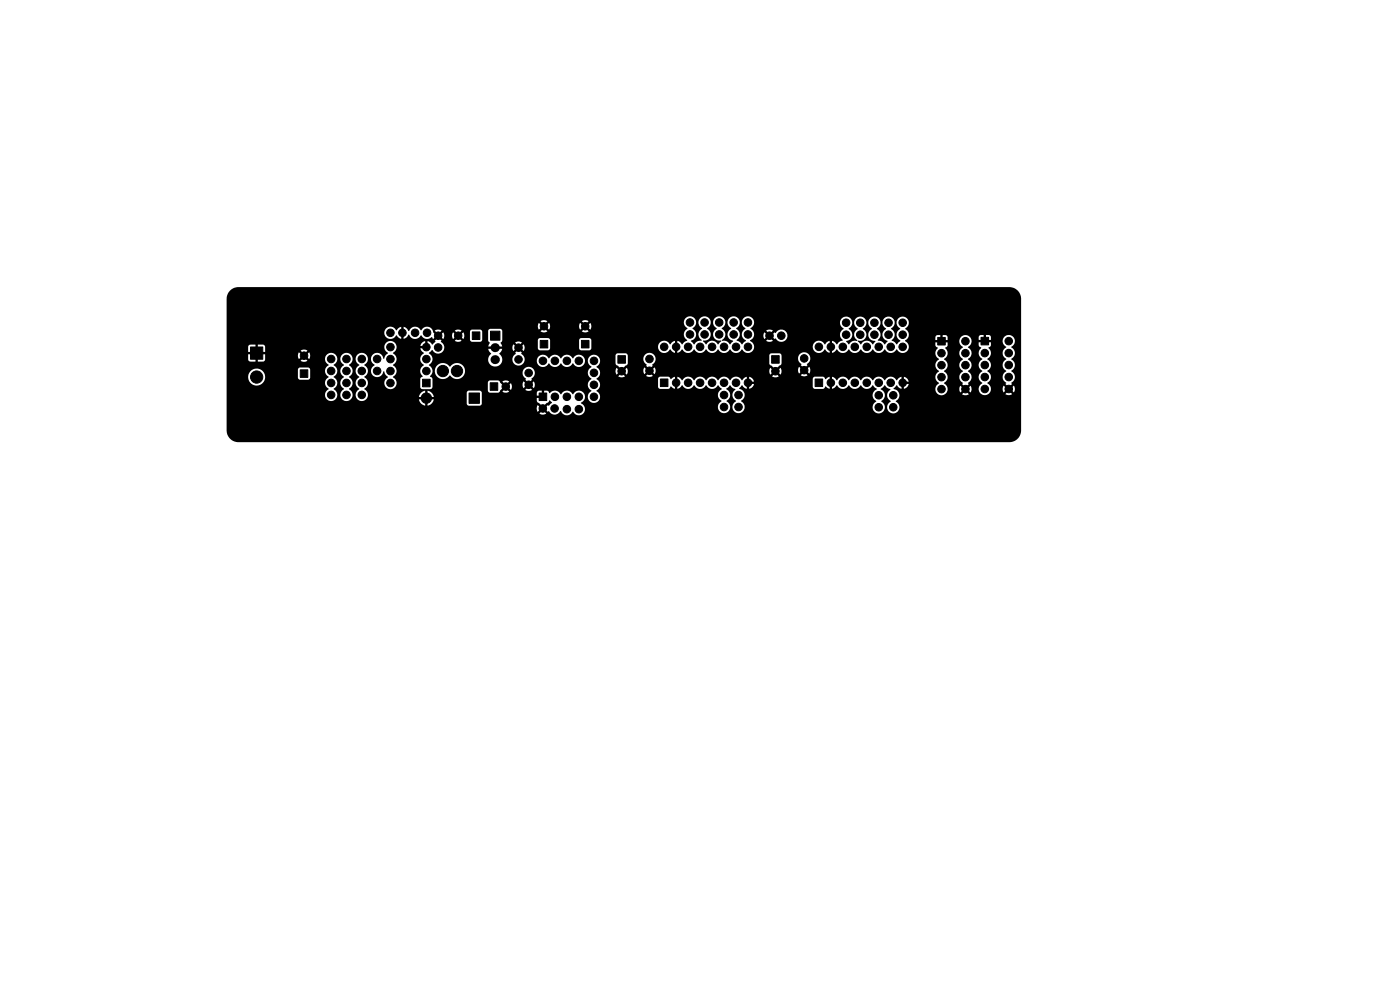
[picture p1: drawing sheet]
<svg xmlns="http://www.w3.org/2000/svg" width="297mm" height="210mm" viewBox="0 0 297 210" stroke-linecap="round" stroke-linejoin="round" font-family="sans-serif">
<g fill="#000" stroke="#000" stroke-width=".21">
<path d="M53.1 73.6h2.6v2.6h-2.6zM100.2 70.4h1.6v1.6h-1.6zM104.1 70.3h2v1.9h-2zM114.6 72.2h1.6v1.6h-1.6zM123.4 72.2h1.5v1.6h-1.5zM131.1 75.4h1.6v1.6h-1.6zM163.7 75.4h1.6v1.6h-1.6zM198.9 71.6h1.6v1.6h-1.6zM208.1 71.6h1.6v1.6h-1.6zM63.7 78.5h1.6v1.6h-1.6zM89.7 80.4h1.6v1.6h-1.6zM99.5 83.4h2.2v2.2h-2.2z"/>
<path d="M104 81.2h1.6v1.6h-1.6zM114.4 83.4h1.6v1.6h-1.6zM140.1 80.4h1.6v1.6h-1.6zM172.9 80.4h1.6v1.6h-1.6z"/>
<circle cx="54.4" cy="80" r="1.3"/>
<circle cx="64.5" cy="75.5" r=".8"/>
<circle cx="70.2" cy="78.7" r=".8"/>
<circle cx="70.2" cy="76.2" r=".8"/>
<circle cx="73.5" cy="78.7" r=".8"/>
<circle cx="73.5" cy="76.2" r=".8"/>
<circle cx="76.7" cy="78.7" r=".8"/>
<circle cx="76.7" cy="76.2" r=".8"/>
<circle cx="80" cy="76.2" r=".8"/>
<circle cx="80" cy="78.7" r=".8"/>
<circle cx="82.8" cy="70.6" r=".8"/>
<circle cx="82.8" cy="76.2" r=".8"/>
<circle cx="82.8" cy="73.6" r=".8"/>
<circle cx="82.8" cy="78.7" r=".8"/>
<circle cx="85.4" cy="70.6" r=".8"/>
<circle cx="88.1" cy="70.6" r=".8"/>
<circle cx="90.4" cy="78.7" r=".8"/>
<circle cx="90.4" cy="76.2" r=".8"/>
<circle cx="90.4" cy="73.6" r=".8"/>
<circle cx="90.6" cy="70.6" r=".8"/>
<circle cx="92.9" cy="71.2" r=".8"/>
<circle cx="92.9" cy="73.7" r=".8"/>
<circle cx="93.9" cy="78.7" r="1.2"/>
<circle cx="97" cy="78.7" r="1.2"/>
<circle cx="97.2" cy="71.2" r=".8"/>
<circle cx="110" cy="73.7" r=".8"/>
<circle cx="110" cy="76.2" r=".8"/>
<circle cx="112.2" cy="79.1" r=".8"/>
<circle cx="115.2" cy="76.5" r=".8"/>
<circle cx="115.4" cy="69.2" r=".8"/>
<circle cx="117.7" cy="76.5" r=".8"/>
<circle cx="120.3" cy="76.5" r=".8"/>
<circle cx="122.8" cy="76.5" r=".8"/>
<circle cx="124.1" cy="69.2" r=".8"/>
<circle cx="126" cy="76.5" r=".8"/>
<circle cx="126" cy="79.1" r=".8"/>
<circle cx="131.9" cy="78.7" r=".8"/>
<circle cx="137.8" cy="76.1" r=".8"/>
<circle cx="137.8" cy="78.6" r=".8"/>
<circle cx="140.9" cy="73.6" r=".8"/>
<circle cx="143.4" cy="73.6" r=".8"/>
<circle cx="146" cy="73.6" r=".8"/>
<circle cx="146.4" cy="70.9" r=".8"/>
<circle cx="146.4" cy="68.4" r=".8"/>
<circle cx="148.5" cy="73.6" r=".8"/>
<circle cx="149.5" cy="68.4" r=".8"/>
<circle cx="149.5" cy="70.9" r=".8"/>
<circle cx="151.1" cy="73.6" r=".8"/>
<circle cx="152.6" cy="68.4" r=".8"/>
<circle cx="152.6" cy="70.9" r=".8"/>
<circle cx="153.6" cy="73.6" r=".8"/>
<circle cx="155.6" cy="68.4" r=".8"/>
<circle cx="155.6" cy="70.9" r=".8"/>
<circle cx="156.1" cy="73.6" r=".8"/>
<circle cx="158.7" cy="68.4" r=".8"/>
<circle cx="158.7" cy="70.9" r=".8"/>
<circle cx="158.7" cy="73.6" r=".8"/>
<circle cx="163.2" cy="71.2" r=".8"/>
<circle cx="164.5" cy="78.7" r=".8"/>
<circle cx="165.7" cy="71.2" r=".8"/>
<circle cx="170.6" cy="78.5" r=".8"/>
<circle cx="170.6" cy="76" r=".8"/>
<circle cx="173.7" cy="73.6" r=".8"/>
<circle cx="176.3" cy="73.6" r=".8"/>
<circle cx="178.8" cy="73.6" r=".8"/>
<circle cx="179.5" cy="71" r=".8"/>
<circle cx="179.5" cy="68.5" r=".8"/>
<circle cx="181.3" cy="73.6" r=".8"/>
<circle cx="182.5" cy="71" r=".8"/>
<circle cx="182.5" cy="68.5" r=".8"/>
<circle cx="183.9" cy="73.6" r=".8"/>
<circle cx="185.5" cy="68.5" r=".8"/>
<circle cx="185.5" cy="71" r=".8"/>
<circle cx="186.4" cy="73.6" r=".8"/>
<circle cx="188.5" cy="68.5" r=".8"/>
<circle cx="188.5" cy="71" r=".8"/>
<circle cx="189" cy="73.6" r=".8"/>
<circle cx="191.5" cy="71" r=".8"/>
<circle cx="191.5" cy="68.5" r=".8"/>
<circle cx="191.5" cy="73.6" r=".8"/>
<circle cx="199.7" cy="74.9" r=".8"/>
<circle cx="199.7" cy="77.5" r=".8"/>
<circle cx="204.8" cy="72.4" r=".8"/>
<circle cx="204.8" cy="77.5" r=".8"/>
<circle cx="204.8" cy="74.9" r=".8"/>
<circle cx="208.9" cy="74.9" r=".8"/>
<circle cx="208.9" cy="77.4" r=".8"/>
<circle cx="208.9" cy="80" r=".8"/>
<circle cx="214" cy="80" r=".8"/>
<circle cx="214" cy="72.4" r=".8"/>
<circle cx="214" cy="74.9" r=".8"/>
<circle cx="214" cy="77.4" r=".8"/>
<circle cx="70.2" cy="83.8" r=".8"/>
<circle cx="70.2" cy="81.2" r=".8"/>
<circle cx="73.5" cy="83.8" r=".8"/>
<circle cx="73.5" cy="81.2" r=".8"/>
<circle cx="76.7" cy="83.8" r=".8"/>
<circle cx="76.7" cy="81.2" r=".8"/>
<circle cx="82.8" cy="81.2" r=".8"/>
<circle cx="90.5" cy="84.5" r="1.1"/>
<circle cx="107.3" cy="82" r=".8"/>
<circle cx="112.2" cy="81.6" r=".8"/>
<circle cx="115.2" cy="86.6" r=".8"/>
<circle cx="117.7" cy="86.6" r=".8"/>
<circle cx="117.7" cy="84.2" r=".8"/>
<circle cx="120.3" cy="86.8" r=".8"/>
<circle cx="120.3" cy="84.2" r=".8"/>
<circle cx="122.8" cy="86.8" r=".8"/>
<circle cx="122.8" cy="84.2" r=".8"/>
<circle cx="126" cy="84.2" r=".8"/>
<circle cx="126" cy="81.6" r=".8"/>
<circle cx="143.4" cy="81.2" r=".8"/>
<circle cx="146" cy="81.2" r=".8"/>
<circle cx="148.5" cy="81.2" r=".8"/>
<circle cx="151.1" cy="81.2" r=".8"/>
<circle cx="153.6" cy="83.8" r=".8"/>
<circle cx="153.6" cy="86.3" r=".8"/>
<circle cx="153.6" cy="81.2" r=".8"/>
<circle cx="156.1" cy="81.2" r=".8"/>
<circle cx="156.7" cy="83.8" r=".8"/>
<circle cx="156.7" cy="86.3" r=".8"/>
<circle cx="158.7" cy="81.2" r=".8"/>
<circle cx="176.3" cy="81.2" r=".8"/>
<circle cx="178.8" cy="81.2" r=".8"/>
<circle cx="181.3" cy="81.2" r=".8"/>
<circle cx="183.9" cy="81.2" r=".8"/>
<circle cx="186.4" cy="86.4" r=".8"/>
<circle cx="186.4" cy="83.8" r=".8"/>
<circle cx="186.4" cy="81.2" r=".8"/>
<circle cx="189" cy="81.2" r=".8"/>
<circle cx="189.5" cy="83.8" r=".8"/>
<circle cx="189.5" cy="86.4" r=".8"/>
<circle cx="191.5" cy="81.2" r=".8"/>
<circle cx="199.7" cy="80" r=".8"/>
<circle cx="199.7" cy="82.5" r=".8"/>
<circle cx="204.8" cy="80" r=".8"/>
<circle cx="204.8" cy="82.5" r=".8"/>
<circle cx="208.9" cy="82.5" r=".8"/>
<circle cx="214" cy="82.5" r=".8"/>
</g>
<path d="M105 73.7h.1M105 76.3h.1" fill="none" stroke="#000" stroke-width="1.9"/>
<path d="M48.7 61.7l1-.6 .9-.2h163.5a2.5 2.5 0 0 1 2.5 2.5v27.9a2.5 2.5 0 0 1-2.5 2.5h-163.5a2.5 2.5 0 0 1-2.5-2.5v-4.6h65.7l.3 .7 .7-.7 .3 .4-.7 .6 .8 .3 .7-.3-.7-.6 .4-.4 .6 .7 .2-.2a1.42 1.42 0 0 0 2.5 0 1.43 1.43 0 0 0 1.3 .9 1.43 1.43 0 0 0 1.3-.8 1.36 1.36 0 0 0 2.3 .4 1.36 1.36 0 0 0-.6-2.2 1.36 1.36 0 0 0 .6-2.2 1.36 1.36 0 0 0-2.3 .3 1.42 1.42 0 0 0-1.2-.7 1.42 1.42 0 0 0-1.3 .7 1.44 1.44 0 0 0-2.4-.2l-.4-.5h-.8v1h-.5v-1l-.9 .1-.1 .9h1v.5h-1v.7l1.2 1.2-.3 .3-.7-.7-.3 .8h-65.7v-6.7h4.5a1.8 1.8 0 0 0 2.8 1.5 1.8 1.8 0 0 0-.1-3.1h7.9v1.8l.3 .3h1.9l.4-.3v-1.9l-.4-.3h-1.8l-.4 .4-8.1-.1a1.81 1.81 0 0 0-2.5 1.7h-4.5v-6.4h4.5v1.1h1.2v.5h-1.2l.1 1.1 .3 .4h1.2v-1.2h.5v1.2h1.1l.4-.4v-.8h7l.2 .7 .7-.7 .4 .4-.7 .6 .9 .2 .5-.2-.7-.6 .4-.4 .7 .7h3.3l.2 .6 .6 .6a1.42 1.42 0 0 0-.8 1.3 1.42 1.42 0 0 0 .8 1.3 1.42 1.42 0 0 0-.8 1.2 1.42 1.42 0 0 0 .8 1.3 1.34 1.34 0 0 0-.5 2.1 1.34 1.34 0 0 0 2.1 0 1.34 1.34 0 0 0-.5-2.1 1.42 1.42 0 0 0 .8-1.3 1.42 1.42 0 0 0-.8-1.2 1.43 1.43 0 0 0 0-2.6l.6-.6 .2-.6h.6a1.81 1.81 0 0 0 .8 1.2 1.42 1.42 0 0 0-.8 1.3 1.42 1.42 0 0 0 .8 1.3 1.42 1.42 0 0 0-.8 1.2 1.42 1.42 0 0 0 .8 1.3 1.34 1.34 0 0 0-.6 2.1 1.34 1.34 0 0 0 2.2 0 1.34 1.34 0 0 0-.6-2.1 1.42 1.42 0 0 0 .8-1.3 1.42 1.42 0 0 0-.8-1.2 1.43 1.43 0 0 0 0-2.6l.6-.6 .2-.6h.6a1.81 1.81 0 0 0 .8 1.2 1.42 1.42 0 0 0-.8 1.3 1.42 1.42 0 0 0 .8 1.3 1.42 1.42 0 0 0-.8 1.2 1.42 1.42 0 0 0 .8 1.3 1.33 1.33 0 0 0-.4 2.2 1.33 1.33 0 0 0 2.2-.5h12v.5h-1.1a1.6 1.6 0 0 0 1.3 1.3v-1h.5v1a1.61 1.61 0 0 0 1.3-1.3h-1.1v-.5h1.1l-.4-.9h7.4v2.3l.2 .3 .3 .2h2.3l.4-.4v-2.4l-.4-.4h-2.3l-.3 .1-.2 .3h-7.4l-.9-.4v1.1h-.5v-1.1a1.6 1.6 0 0 0-1.3 1.3h-10.9l.1-.4a1.6 1.6 0 0 0-.8-1.3 1.42 1.42 0 0 0 .8-1.3 1.42 1.42 0 0 0-.8-1.2 1.43 1.43 0 0 0 0-2.6l.6-.6 .2-.6h.6a1.81 1.81 0 0 0 .8 1.2 1.35 1.35 0 0 0-.2 2.4 1.35 1.35 0 0 0 2.1-1l.4 .7 .5 .5a1.34 1.34 0 0 0-.5 2 1.34 1.34 0 0 0 2.1 0 1.34 1.34 0 0 0-.5-2 1.43 1.43 0 0 0 0-2.6 1.42 1.42 0 0 0 .7-1.2 1.42 1.42 0 0 0-.7-1.3 1.34 1.34 0 0 0 .5-2.1 1.34 1.34 0 0 0-2.1 0 1.34 1.34 0 0 0 .5 2.1l-.1 .1a1.36 1.36 0 0 0-.7 1.1h-.1a1.35 1.35 0 0 0-1.4-1.2 1.35 1.35 0 0 0-1.3 1.3l-.6-.1a1.31 1.31 0 0 0-1.4-1.3 1.31 1.31 0 0 0-1.3 1.4l-.6-.1a1.31 1.31 0 0 0-1.3-1.3 1.31 1.31 0 0 0-1.3 1.4l-.6-.1a1.31 1.31 0 0 0-1.4-1.3 1.31 1.31 0 0 0-1.3 1.4l-3.3-.1a1.28 1.28 0 0 0 0-1.4l-.7 .7-.4-.3 .7-.7-.7-.3-.7 .3 .7 .7-.4 .3-.7-.7-.2 .8h-7v-.3h-1.2v-.5h1.2v-1.2l-.3-.4h-1.2v1.2h-.5v-1.2h-1.2l-.4 .5h-4.5v-3h33.4v.2a1.36 1.36 0 0 0 1.2 1.1 1.36 1.36 0 0 0 1.4-.8l.4 .5 .6 .3v-1h.5v1l.6-.3 .5-.6a1.44 1.44 0 0 0 1.3 .9 1.44 1.44 0 0 0 1.3-.8 1.46 1.46 0 0 0 2.3 .4l.3 .4 .6-.6 .4 .3-.7 .7 .2 .2-.6 .6-.5-.5-.6-.2v.9h-.5v-.9l-.6 .2-.3 .4-.1 .4h.9v.5h-.9l.3 .6 .4 .4a1.42 1.42 0 0 0-.8 1.3 1.42 1.42 0 0 0 .8 1.2 1.44 1.44 0 0 0-.2 2.5l-.4 .2-.2 .3 .1 1.8 .3 .3h2l.2-.3 .1-1h11.7v1.7l.4 .4 1.9-.1 1.1-1.2 .3 .4-.6 .7 .2 .1 .7 .1 .5-.2-.7-.7 .4-.4 .7 .7a1.28 1.28 0 0 0 0-1.4l-.7 .7-.4-.4 .7-.7-.5-.2-.7 .1-.2 .1 .6 .7-.3 .4-.8-.8-.1-.4-.4-.1h-1.7l-.4 .5h-11.7l-.1-1-.5-.4 .4-.4 .2-.7h.4a1.76 1.76 0 0 0 1.3 1.7 1.76 1.76 0 0 0 2-.8 1.73 1.73 0 0 0 1.7 .8 1.73 1.73 0 0 0 1.4-1.3h12.2l.2 .7 .6 .5-.2 .2 .7 .7-.3 .4-.7-.7-.2 .3v.6l.2 .5 .7-.6 .3 .3-.7 .7a1.28 1.28 0 0 0 1.5 0l-.7-.7 .4-.3 .6 .6 .3-.7h11.2a1.81 1.81 0 0 0 .8 1.3 1.34 1.34 0 0 0-.6 2.1 1.34 1.34 0 0 0 2.2 0 1.34 1.34 0 0 0-.6-2.1 1.43 1.43 0 0 0 0-2.5h13.1v1.7l.5 .4h1.7l.6-.5 .8 .5v-1h.5v1l.6-.3 .4-.5a1.43 1.43 0 0 0 2.6 0 1.43 1.43 0 0 0 2.5 0 1.43 1.43 0 0 0 2.5 0l.8 .8a1.42 1.42 0 0 0-.8 1.3 1.42 1.42 0 0 0 .8 1.3 1.34 1.34 0 0 0-.6 2 1.34 1.34 0 0 0 2.2 0 1.34 1.34 0 0 0-.6-2 1.42 1.42 0 0 0 .8-1.3 1.42 1.42 0 0 0-.8-1.3l.8-.8 .4 .5 .7 .4a1.45 1.45 0 0 0 .2 2.5 1.34 1.34 0 0 0-.6 2 1.34 1.34 0 0 0 2.1 0 1.34 1.34 0 0 0-.5-2 1.41 1.41 0 0 0 .8-1.5 1.41 1.41 0 0 0-1.2-1.2l.6-.7 .4 .5 .6 .3v-1h.5v1l.6-.3 .5-.8h-1v-.4h1l-.3-.6h12.7v1.7l.5 .4h1.7l.6-.5 .8 .5v-1h.5v1l.6-.3 .4-.5a1.43 1.43 0 0 0 2.6 0 1.43 1.43 0 0 0 2.5 0 1.43 1.43 0 0 0 2.6 0l.8 .8a1.42 1.42 0 0 0-.9 1.3 1.42 1.42 0 0 0 .8 1.3 1.34 1.34 0 0 0-.5 2.1 1.34 1.34 0 0 0 2.1 0 1.34 1.34 0 0 0-.6-2.1 1.42 1.42 0 0 0 .8-1.3 1.42 1.42 0 0 0-.9-1.3l.9-.8 .6 .6 .6 .2-.1 .2a1.37 1.37 0 0 0 .2 2.4 1.34 1.34 0 0 0-.6 2.1 1.34 1.34 0 0 0 2.2 0 1.34 1.34 0 0 0-.6-2.1 1.4 1.4 0 0 0 .8-1.5 1.4 1.4 0 0 0-1.2-1.1l.6-.8 .5 .5 .6 .3v-1h.4v1l.6-.3 .4-.6 .1-.2h-1v-.4h1l-.3-.6-.6-.4-.2-.1v1h-.4v-1l-.6 .3-.5 .5a1.42 1.42 0 0 0-1.2-.8 1.42 1.42 0 0 0-1.3 .8 1.42 1.42 0 0 0-1.3-.8 1.42 1.42 0 0 0-1.3 .8 1.42 1.42 0 0 0-1.2-.8 1.42 1.42 0 0 0-1.3 .8 1.42 1.42 0 0 0-1.3-.8 1.42 1.42 0 0 0-1.2 .8 1.42 1.42 0 0 0-1.3-.8 1.42 1.42 0 0 0-1.3 .8l-.4-.5-.6-.3v1h-.5v-1l-.9 .5-.2-.4-.3-.1h-1.8l-.4 .5h-12.7l-.8-.5v1h-.5v-1l-.6 .3-.4 .5a1.42 1.42 0 0 0-1.3-.8 1.42 1.42 0 0 0-1.2 .8 1.42 1.42 0 0 0-1.3-.8 1.42 1.42 0 0 0-1.3 .8 1.42 1.42 0 0 0-1.2-.8 1.42 1.42 0 0 0-1.3 .8 1.42 1.42 0 0 0-1.3-.8 1.42 1.42 0 0 0-1.3 .8 1.42 1.42 0 0 0-1.2-.8 1.42 1.42 0 0 0-1.3 .8l-.4-.5-.6-.3v1h-.5v-1l-.9 .5-.2-.4-.4-.1h-1.7l-.4 .5h-13.1l.1-.2a1.29 1.29 0 0 0 .7-1.5h3.3l.2 .8 .7-.7 .3 .3-.6 .7a1.28 1.28 0 0 0 1.4 0l-.7-.7 .4-.3 .7 .7 .2-.5-.1-.7-.1-.3-.7 .7-.4-.4 1.2-1 .1-1.2h3.3a1.37 1.37 0 0 0 .7 1.2l-.1 .3 .6 .7-.3 .3-.7-.7-.2 1 .2 .5 .7-.7 .3 .3-.6 .7 .5 .2 .9-.2-.7-.7 .4-.3 .7 .7 .2-.7h24.1l.2 .8 .7-.7 .4 .3-.7 .7a1.28 1.28 0 0 0 1.4 0l-.7-.7 .4-.3 .7 .7 .2-.5-.1-.7-.1-.3-.7 .7-.4-.4 1.2-1 .1-1.3h3.5a1.37 1.37 0 0 0 .7 1.2l-.1 .3 .7 .6-.4 .4-.7-.7a1.28 1.28 0 0 0 0 1.5l.7-.7 .4 .3-.7 .7 .3 .2h.6l.5-.2-.7-.7 .4-.3 .7 .7a1.28 1.28 0 0 0 0-1.5l-.7 .7-.4-.4 .7-.6-.1-.3a1.32 1.32 0 0 0 .1-2.3h27.1l.2 .7 .6 .6a1.42 1.42 0 0 0-.8 1.3 1.42 1.42 0 0 0 .8 1.2 1.42 1.42 0 0 0-.8 1.3 1.42 1.42 0 0 0 .8 1.3 1.34 1.34 0 0 0-.5 2 1.34 1.34 0 0 0 2.1 0 1.34 1.34 0 0 0-.5-2 1.42 1.42 0 0 0 .7-1.3 1.42 1.42 0 0 0-.7-1.3 1.42 1.42 0 0 0 .7-1.2 1.42 1.42 0 0 0-.7-1.3 1.44 1.44 0 0 0 .2-2.4l.5-.4v-.8h-1l.1-.2h3.4a1.81 1.81 0 0 0 .8 1.3 1.42 1.42 0 0 0-.8 1.2 1.42 1.42 0 0 0 .8 1.3 1.42 1.42 0 0 0-.8 1.3 1.42 1.42 0 0 0 .8 1.2 1.42 1.42 0 0 0-.8 1.3 1.42 1.42 0 0 0 .8 1.3l-.2 .2 .7 .6-.4 .4-.7-.7-.2 .7 .2 .8 .7-.7 .4 .3-.7 .7a1.28 1.28 0 0 0 1.4 0l-.6-.7 .3-.3 .7 .7 .2-.8-.2-.7-.7 .7-.3-.4 .6-.6-.2-.2a1.42 1.42 0 0 0 .8-1.3 1.42 1.42 0 0 0-.8-1.3 1.42 1.42 0 0 0 .8-1.2 1.42 1.42 0 0 0-.8-1.3l.1-.1a1.29 1.29 0 0 0 .7-1.2h1.5l.2 .7 .6 .6a1.42 1.42 0 0 0-.8 1.2 1.42 1.42 0 0 0 .8 1.3 1.42 1.42 0 0 0-.8 1.3 1.42 1.42 0 0 0 .8 1.3 1.34 1.34 0 0 0-.5 2 1.34 1.34 0 0 0 2.1 0 1.34 1.34 0 0 0-.6-2.1 1.42 1.42 0 0 0 .8-1.2 1.42 1.42 0 0 0-.8-1.3 1.42 1.42 0 0 0 .8-1.3 1.42 1.42 0 0 0-.8-1.2 1.44 1.44 0 0 0 .3-2.4l.5-.4v-.8h-1l.1-.2h3.4a1.81 1.81 0 0 0 .8 1.2 1.42 1.42 0 0 0-.8 1.3 1.42 1.42 0 0 0 .8 1.3 1.42 1.42 0 0 0-.8 1.2 1.42 1.42 0 0 0 .8 1.3 1.42 1.42 0 0 0-.8 1.3 1.42 1.42 0 0 0 .8 1.3l-.2 .1 .7 .7-.4 .4-.7-.7-.2 .9 .2 .5 .7-.6 .4 .3-.7 .7 .7 .2 .7-.2-.7-.7 .4-.3 .7 .6 .2-.5-.2-.9-.7 .7-.4-.4 .7-.7-.2-.2a1.38 1.38 0 0 0 .8-1.3 1.38 1.38 0 0 0-.8-1.2 1.42 1.42 0 0 0 .8-1.3 1.42 1.42 0 0 0-.8-1.2 1.43 1.43 0 0 0 0-2.6 1.32 1.32 0 0 0 .3-2.3 1.32 1.32 0 0 0-2.1 1.1h-3.4l-.1-.3h1l-.1-.9-.9-.1v.9h-.5v-.9h-.7l-.3 .2-.1 .8h1v.5h-1l.1 .8 .5 .4-.4 .4-.2 .7h-1.5l-.2-.6-.5-.7a1.31 1.31 0 0 0 .1-2.3 1.31 1.31 0 0 0-2 1.1h-3.4l-.1-.3h1l-.1-.9-.9-.1v1h-.5v-1h-.8l-.3 .4v.6h1v.5h-1l.1 .8 .5 .4-.4 .5-.2 .6h-27.1a1.3 1.3 0 0 0-2 1.1h-3.5v-.7l-.3-.3h-2l-.3 .3v1.9l1.3 1.1-.4 .4-.7-.7-.2 .7h-24.1l-.2-.8-.7 .7-.4-.3 .7-.7-.2-.2a1.32 1.32 0 0 0 .2-2.3 1.32 1.32 0 0 0-2 1h-3.3v-.8l-.3-.3h-1.9l-.4 .3v1.9l1.2 1.1-.3 .4-.7-.7-.2 .7h-3.3l-.8-.9a1.33 1.33 0 0 0 .4-2.1 1.33 1.33 0 0 0-2.1 .1 1.33 1.33 0 0 0 .7 2 1.42 1.42 0 0 0-.8 1.3 1.42 1.42 0 0 0 .8 1.3l-.6 .6-.2 .6h-11.2l-.3-.7-.6 .7-.4-.4 .7-.7-.2-.1a1.32 1.32 0 0 0 .2-2.3 1.32 1.32 0 0 0-2.1 1h-12.2v-.1a1.76 1.76 0 0 0-1.1-1.9 1.76 1.76 0 0 0-2.1 .7 1.73 1.73 0 0 0-1.9-.7 1.73 1.73 0 0 0-1.3 1.6h-.4l-.2-.6-.6-.7a1.42 1.42 0 0 0 .8-1.2 1.42 1.42 0 0 0-.8-1.3l.7-.7a1.35 1.35 0 0 0 2.2 .4 1.35 1.35 0 0 0-.4-2.1l.2-.2-.7-.7 .4-.3 .6 .6 .3-.7h1.6l.2 .7 .7-.6 .4 .3-.7 .7 .5 .2 .9-.2-.7-.7 .4-.3 .7 .6a1.28 1.28 0 0 0 0-1.4l-.7 .7-.4-.4 .5-.4h2v1.7l.1 .3 .4 .1h1.6l.5-.4v-1.9h1.3v2.1l.3 .4-.3 .8h1v.5h-1l.2 .5 .4 .5a1.52 1.52 0 0 0 .1 2.6 1.52 1.52 0 0 0 2.3-1.3h2.1v.2a1.3 1.3 0 0 0 1.3 1.1 1.3 1.3 0 0 0 1.3-1h2.6v.2a1.36 1.36 0 0 0 1.2 1 1.36 1.36 0 0 0 1.4-.7 1.42 1.42 0 0 0 1.2 .8 1.42 1.42 0 0 0 1.3-.8 1.42 1.42 0 0 0 1.3 .8 1.42 1.42 0 0 0 1.2-.8 1.34 1.34 0 0 0 2.1 .5 1.34 1.34 0 0 0 0-2.1 1.34 1.34 0 0 0-2.1 .5 1.42 1.42 0 0 0-1.2-.8 1.42 1.42 0 0 0-1.3 .8 1.42 1.42 0 0 0-1.3-.8 1.42 1.42 0 0 0-1.3 .8 1.35 1.35 0 0 0-1.4-.7 1.35 1.35 0 0 0-1.1 1.3h-2.6l-.2-1-.5-.5 .1-.3-.7-.7 .4-.3 .7 .7a1.28 1.28 0 0 0 0-1.5l-.7 .7-.4-.3 .7-.8a1.29 1.29 0 0 0-1.4 .1l.7 .7-.4 .3-.7-.6a1.28 1.28 0 0 0 0 1.4l.7-.7 .4 .3-.7 .7 .1 .3a1.37 1.37 0 0 0-.7 1.2h-2.1l-.3-.8-.4-.4 .6-1.1h-1v-.5h1l-.3-.8 .4-.5h7.5v1.7l.5 .4h1.6l.4-.1 .1-.3v-1.7h6.1l.1 1.7 .4 .4h1.8l.3-.2 .1-.5h14.1v.2a1.36 1.36 0 0 0 1.2 1.1 1.36 1.36 0 0 0 1.4-.8l.4 .5 .6 .3v-1h.5v1l1.1-.8a1.38 1.38 0 0 0 1.2 .8 1.38 1.38 0 0 0 1.3-.8 1.42 1.42 0 0 0 1.2 .8 1.42 1.42 0 0 0 1.3-.8 1.42 1.42 0 0 0 1.3 .8 1.42 1.42 0 0 0 1.2-.8 1.42 1.42 0 0 0 1.3 .8 1.42 1.42 0 0 0 1.3-.8 1.42 1.42 0 0 0 1.2 .8 1.42 1.42 0 0 0 1.3-.8 1.35 1.35 0 0 0 1.5 .8 1.35 1.35 0 0 0 1.1-1.3h12.4v.2a1.36 1.36 0 0 0 1.2 1.1 1.36 1.36 0 0 0 1.4-.8l.4 .5 .6 .3v-1h.5v1l1.1-.8a1.38 1.38 0 0 0 1.2 .8 1.38 1.38 0 0 0 1.3-.8 1.42 1.42 0 0 0 1.2 .8 1.42 1.42 0 0 0 1.3-.8 1.42 1.42 0 0 0 1.3 .8 1.42 1.42 0 0 0 1.3-.8 1.42 1.42 0 0 0 1.2 .8 1.42 1.42 0 0 0 1.3-.8 1.42 1.42 0 0 0 1.3 .8 1.42 1.42 0 0 0 1.2-.8 1.36 1.36 0 0 0 2.2 .4 1.36 1.36 0 0 0-.4-2.2 1.42 1.42 0 0 0 .8-1.3 1.42 1.42 0 0 0-.8-1.3 1.34 1.34 0 0 0 .6-2 1.34 1.34 0 0 0-2.2 0 1.34 1.34 0 0 0 .6 2 1.42 1.42 0 0 0-.8 1.3 1.42 1.42 0 0 0 .8 1.3l-.8 .8-.4-.5-.6-.4a1.44 1.44 0 0 0-.2-2.5 1.34 1.34 0 0 0 .6-2 1.34 1.34 0 0 0-2.2 0 1.34 1.34 0 0 0 .6 2 1.41 1.41 0 0 0-.8 1.5 1.41 1.41 0 0 0 1.1 1.2l-.5 .6-.2-.1a1.78 1.78 0 0 0-1.4-.7 1.48 1.48 0 0 0-.2-2.5 1.34 1.34 0 0 0 .6-2 1.34 1.34 0 0 0-2.2 0 1.34 1.34 0 0 0 .6 2 1.39 1.39 0 0 0-.8 1.6 1.39 1.39 0 0 0 1.5 1.1l-.6 .6a1.38 1.38 0 0 0-1.3-.7 1.38 1.38 0 0 0-1.2 .8l-.6-.8a1.77 1.77 0 0 0 1.8-1.1 1.55 1.55 0 0 0-.8-1.5 1.34 1.34 0 0 0 .6-2 1.34 1.34 0 0 0-2.2 0 1.34 1.34 0 0 0 .6 2 1.44 1.44 0 0 0-.1 2.5l-.1 .1a1.49 1.49 0 0 0-1.7 .8l-.6-.8a1.37 1.37 0 0 0 1.3-1.1 1.37 1.37 0 0 0-.8-1.5 1.34 1.34 0 0 0 .6-2 1.34 1.34 0 0 0-2.2 0 1.34 1.34 0 0 0 .6 2 1.44 1.44 0 0 0-.2 2.5l-.7 .2-.6 .7-.4-.5-.6-.3v1h-.5v-1l-1.1 .7a1.31 1.31 0 0 0-1.4-.7 1.31 1.31 0 0 0-1.1 1.3l-12.4-.1a1.72 1.72 0 0 0-.9-1.2l.6-.5 .3-.6h1.9l.3 .7 .7-.6 .3 .3-.7 .7 .5 .2 1-.2-.7-.7 .3-.3 .7 .6 .2-.1a1.34 1.34 0 0 0 2 .5 1.34 1.34 0 0 0 0-2.1 1.34 1.34 0 0 0-2 .4l-.2-.1-.7 .7-.3-.4 .6-.7a1.29 1.29 0 0 0-1.4 0l.7 .7-.3 .4-.7-.7-.3 .7h-1.9a1.47 1.47 0 0 0-.8-1.5 1.34 1.34 0 0 0 .5-2.1 1.34 1.34 0 0 0-2.1 0 1.34 1.34 0 0 0 .6 2.1 1.42 1.42 0 0 0-.8 1.3 1.42 1.42 0 0 0 .9 1.3l-.9 .8-.4-.5-.7-.4a1.46 1.46 0 0 0-.1-2.5 1.34 1.34 0 0 0 .5-2.1 1.34 1.34 0 0 0-2.1 0 1.34 1.34 0 0 0 .5 2.1 1.4 1.4 0 0 0-.8 1.4 1.4 1.4 0 0 0 1.2 1.2l-.6 .7h-.1a1.47 1.47 0 0 0-1.6-.7v-.2a1.39 1.39 0 0 0-.1-2.4 1.34 1.34 0 0 0 .5-2.1 1.34 1.34 0 0 0-2.1 0 1.34 1.34 0 0 0 .6 2.1 1.38 1.38 0 0 0-.7 1.7 1.38 1.38 0 0 0 1.6 .9l-.7 .7a1.38 1.38 0 0 0-1.3-.7 1.38 1.38 0 0 0-1.2 .8l-.6-.8a1.38 1.38 0 0 0 1.5-1 1.38 1.38 0 0 0-.7-1.6 1.34 1.34 0 0 0 .5-2.1 1.34 1.34 0 0 0-2.1 0 1.34 1.34 0 0 0 .6 2.1 1.44 1.44 0 0 0-.1 2.5 2.29 2.29 0 0 0-1.7 .8l-.6-.7a1.43 1.43 0 0 0 1.1-1.2 1.43 1.43 0 0 0-.8-1.4 1.34 1.34 0 0 0 .5-2.1 1.34 1.34 0 0 0-2.1 0 1.34 1.34 0 0 0 .6 2.1 1.37 1.37 0 0 0-.2 2.4l.1 .2-.7 .3-.4 .5-.4-.5-.6-.3v1h-.5v-1l-.6 .3-.4 .5a1.35 1.35 0 0 0-1.5-.8 1.35 1.35 0 0 0-1.1 1.3h-14.1l-.1-1.5-.4-.4h-1.8l-.4 .5h-6.1l-.1-.3-.4-.2h-1.7l-.4 .5h-7.5l-.1-2.1-.4-.3h-2.2l-.3 .4h-1.3l-.5-.3h-1.6l-.4 .2-.1 .3h-2l.2-.3-.9-.2-.5 .2 .7 .7-.4 .4-.7-.7-.2 .7h-1.6l-.3-.7-.6 .7-.4-.4 .7-.7-.5-.2-1 .2 .7 .7-.4 .4-.6-.7a1.35 1.35 0 0 0-1.1-1.2 1.35 1.35 0 0 0-1.5 .8 1.42 1.42 0 0 0-1.3-.8 1.42 1.42 0 0 0-1.3 .9l-.5-.6-.6-.3v1h-.5v-1l-.6 .3-.4 .5a1.35 1.35 0 0 0-1.5-.8 1.35 1.35 0 0 0-1.1 1.3h-33.4v-1.4h66l.2 .7 .7-.6 .4 .3-.7 .7a1.28 1.28 0 0 0 1.4 0l-.7-.7 .4-.3 .7 .6 .2-.7h6.1l.3 .7 .7-.6 .3 .3-.7 .7 .8 .2 .7-.2-.7-.7 .3-.3 .7 .6a1.28 1.28 0 0 0 0-1.4l-.7 .7-.3-.4 .7-.7-.7-.2-.8 .2 .7 .7-.3 .4-.7-.7-.3 .7h-6.1l-.2-.7-.7 .7-.4-.4 .7-.7a1.28 1.28 0 0 0-1.4 0l.7 .7-.4 .4-.7-.7-.2 .7h-66v-6.1l.1-.6zM115.9 85.5l.4-.2 .3-.4 .5 .5-.6 .7-.3-.2-.6 .7-.4-.3z" fill="#000"/>
</svg>
